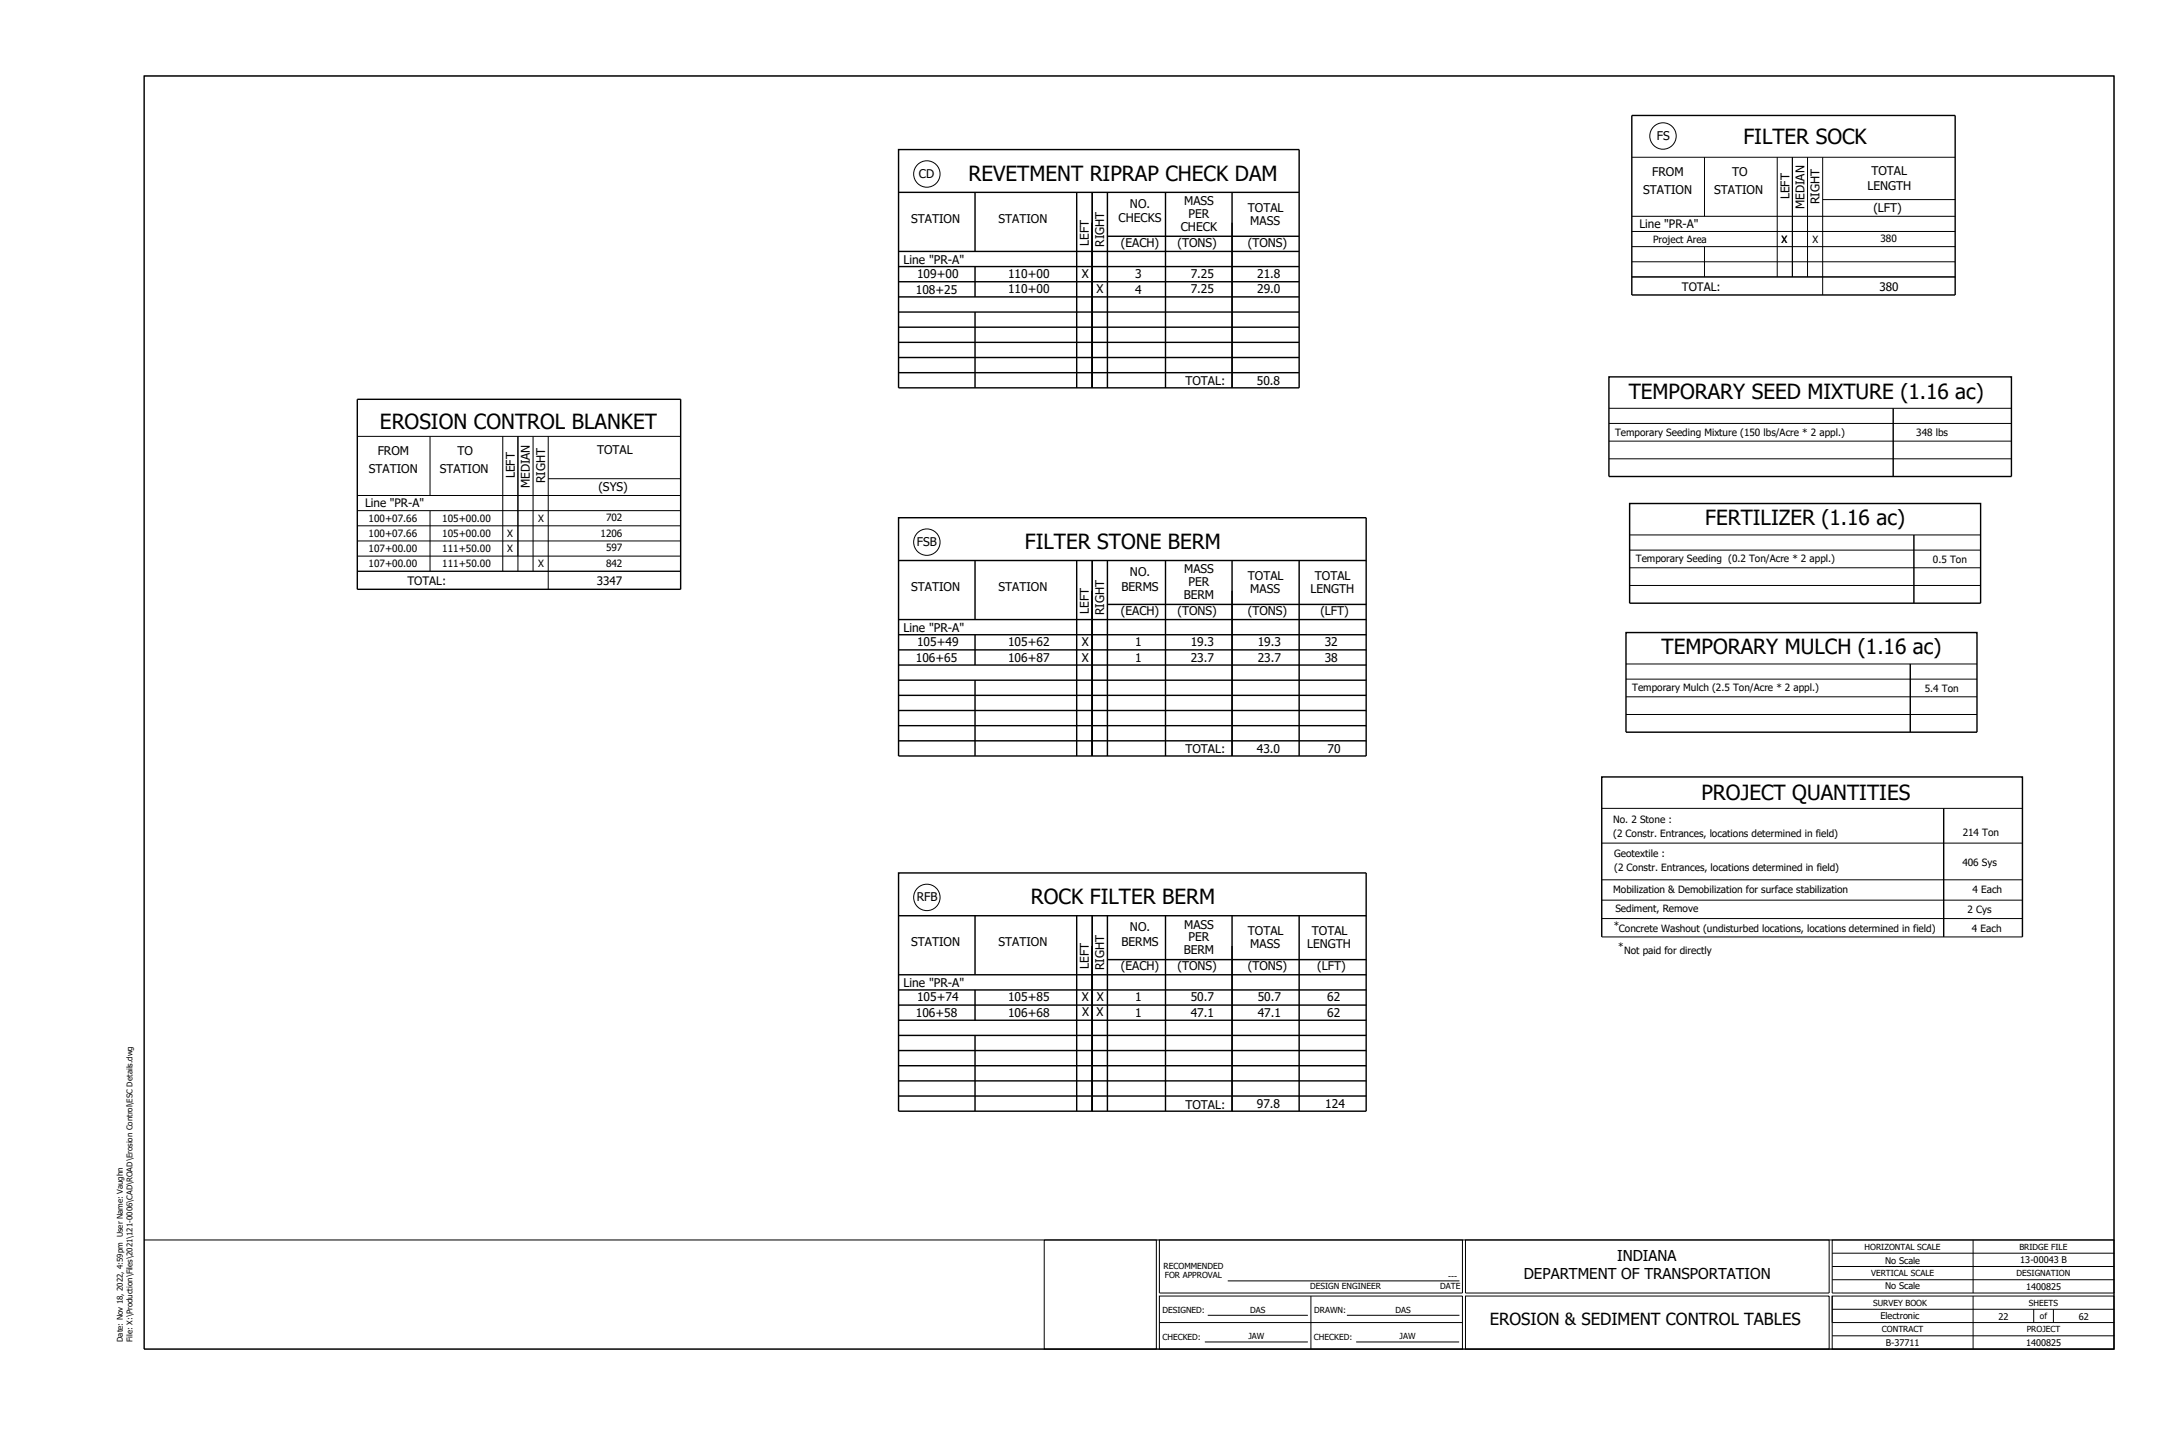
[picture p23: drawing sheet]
<svg xmlns="http://www.w3.org/2000/svg" width="914mm" height="610mm" viewBox="0 0 914 610" stroke-linecap="round" stroke-linejoin="round" font-family="sans-serif">
<defs><g id="words">
<g font-size="8.7">
<text x="730.6" y="60.3">FILTER SOCK</text>
<text x="405.8" y="75.8">REVETMENT RIPRAP CHECK DAM</text>
<text x="682.5" y="167">TEMPORARY SEED MIXTURE (1.16 ac)</text>
<text x="159.2" y="179.7">EROSION CONTROL BLANKET</text>
<text x="714.6" y="220.1">FERTILIZER (1.16 ac)</text>
<text x="429.5" y="230.1">FILTER STONE BERM</text>
<text x="696.3" y="274.1">TEMPORARY MULCH (1.16 ac)</text>
<text x="713" y="335.1">PROJECT QUANTITIES</text>
<text x="432" y="378.9">ROCK FILTER BERM</text>
</g>
<text font-size="7" x="624.3" y="555.3">EROSION &amp; SEDIMENT CONTROL TABLES</text>
<g font-size="6.3">
<text x="677.7" y="528.4">INDIANA</text>
<text x="638.6" y="536">DEPARTMENT OF TRANSPORTATION</text>
</g>
<g font-size="5">
<text x="694.3" y="58.8">FS</text>
<text x="385.1" y="74.5">CD</text>
<text x="692.4" y="73.7">FROM</text>
<text x="725.9" y="73.7">TO</text>
<text x="784.3" y="73.3">TOTAL</text>
<text x="688.6" y="81.4">STATION</text>
<text x="718.4" y="81.4">STATION</text>
<text x="749.9" y="83.5" transform="rotate(-90 749.9 83.5)">LEFT</text>
<text x="782.6" y="79.8">LENGTH</text>
<text x="473.5" y="87.1">NO.</text>
<text x="496.2" y="86">MASS</text>
<text x="522.9" y="88.8">TOTAL</text>
<text x="756.2" y="87.7" transform="rotate(-90 756.2 87.7)">MEDIAN</text>
<text x="762.5" y="85.5" transform="rotate(-90 762.5 85.5)">RIGHT</text>
<text x="785.1" y="88.7">(LFT)</text>
<text x="381.8" y="93.3">STATION</text>
<text x="418.5" y="93.3">STATION</text>
<text x="468.8" y="93.1">CHECKS</text>
<text x="498.1" y="91.2">PER</text>
<text x="524" y="94.2">MASS</text>
<text x="494.8" y="96.6">CHECK</text>
<text x="456.3" y="103" transform="rotate(-90 456.3 103)">LEFT</text>
<text x="462.7" y="103.5" transform="rotate(-90 462.7 103.5)">RIGHT</text>
<text x="469.7" y="103.4">(EACH)</text>
<text x="493.5" y="103.4">(TONS)</text>
<text x="522.9" y="103.4">(TONS)</text>
<text x="378.6" y="110.7">Line &quot;PR-A&quot;</text>
<text x="384.3" y="116.4">109+00</text>
<text x="422.4" y="116.4">110+00</text>
<text x="453.4" y="116.4">X</text>
<text x="475.7" y="116.4">3</text>
<text x="499" y="116.4">7.25</text>
<text x="526.8" y="116.4">21.8</text>
<text x="383.8" y="123.1">108+25</text>
<text x="422.4" y="122.9">110+00</text>
<text x="459.5" y="122.7">X</text>
<text x="475.7" y="123.1">4</text>
<text x="499" y="122.9">7.25</text>
<text x="526.8" y="122.9">29.0</text>
<text x="496.8" y="161.4">TOTAL:</text>
<text x="526.7" y="161.3">50.8</text>
<text x="158.3" y="190.6">FROM</text>
<text x="191.8" y="190.6">TO</text>
<text x="250.2" y="190.3">TOTAL</text>
<text x="154.6" y="198.3">STATION</text>
<text x="184.3" y="198.3">STATION</text>
<text x="215.8" y="200.4" transform="rotate(-90 215.8 200.4)">LEFT</text>
<text x="228.4" y="202.4" transform="rotate(-90 228.4 202.4)">RIGHT</text>
<text x="222.1" y="204.7" transform="rotate(-90 222.1 204.7)">MEDIAN</text>
<text x="250.8" y="205.6">(SYS)</text>
<text x="384.2" y="228.8">FSB</text>
<text x="473.5" y="241.3">NO.</text>
<text x="496.2" y="240.3">MASS</text>
<text x="498.1" y="245.5">PER</text>
<text x="522.9" y="243">TOTAL</text>
<text x="551" y="243">TOTAL</text>
<text x="381.8" y="247.6">STATION</text>
<text x="418.5" y="247.6">STATION</text>
<text x="470" y="247.4">BERMS</text>
<text x="496.1" y="250.8">BERM</text>
<text x="524" y="248.5">MASS</text>
<text x="549.1" y="248.5">LENGTH</text>
<text x="456.3" y="257.2" transform="rotate(-90 456.3 257.2)">LEFT</text>
<text x="462.7" y="257.7" transform="rotate(-90 462.7 257.7)">RIGHT</text>
<text x="469.7" y="257.6">(EACH)</text>
<text x="493.5" y="257.6">(TONS)</text>
<text x="522.9" y="257.6">(TONS)</text>
<text x="553.3" y="257.6">(LFT)</text>
<text x="378.6" y="264.9">Line &quot;PR-A&quot;</text>
<text x="384.3" y="270.7">105+49</text>
<text x="422.4" y="270.7">105+62</text>
<text x="453.4" y="270.7">X</text>
<text x="475.7" y="270.7">1</text>
<text x="499" y="270.7">19.3</text>
<text x="527.1" y="270.7">19.3</text>
<text x="555.2" y="270.7">32</text>
<text x="383.8" y="277.4">106+65</text>
<text x="422.4" y="277.2">106+87</text>
<text x="453.4" y="277.4">X</text>
<text x="475.7" y="277.4">1</text>
<text x="499" y="277.2">23.7</text>
<text x="527.1" y="277.2">23.7</text>
<text x="555.2" y="277.2">38</text>
<text x="496.8" y="315.6">TOTAL:</text>
<text x="526.7" y="315.6">43.0</text>
<text x="556.3" y="315.6">70</text>
<text x="384.2" y="377.6">RFB</text>
<text x="496.2" y="389.1">MASS</text>
<text x="473.5" y="390.2">NO.</text>
<text x="498.1" y="394.3">PER</text>
<text x="522.9" y="391.9">TOTAL</text>
<text x="549.7" y="391.9">TOTAL</text>
<text x="381.8" y="396.4">STATION</text>
<text x="418.5" y="396.4">STATION</text>
<text x="470" y="396.2">BERMS</text>
<text x="496.1" y="399.6">BERM</text>
<text x="524" y="397.3">MASS</text>
<text x="547.8" y="397.3">LENGTH</text>
<text x="456.3" y="406.1" transform="rotate(-90 456.3 406.1)">LEFT</text>
<text x="462.7" y="406.5" transform="rotate(-90 462.7 406.5)">RIGHT</text>
<text x="469.7" y="406.5">(EACH)</text>
<text x="493.5" y="406.5">(TONS)</text>
<text x="522.9" y="406.5">(TONS)</text>
<text x="552" y="406.5">(LFT)</text>
<text x="378.6" y="413.7">Line &quot;PR-A&quot;</text>
<text x="384.3" y="419.5">105+74</text>
<text x="422.4" y="419.5">105+85</text>
<text x="453.4" y="419.5">X</text>
<text x="459.6" y="419.5">X</text>
<text x="475.7" y="419.5">1</text>
<text x="499" y="419.5">50.7</text>
<text x="527.1" y="419.5">50.7</text>
<text x="556.2" y="419.5">62</text>
<text x="422.4" y="426">106+68</text>
<text x="453.5" y="425.8">X</text>
<text x="459.5" y="425.8">X</text>
<text x="499" y="426">47.1</text>
<text x="527.1" y="426">47.1</text>
<text x="556.2" y="426">62</text>
<text x="383.8" y="426.2">106+58</text>
<text x="475.7" y="426.2">1</text>
<text x="496.8" y="464.5">TOTAL:</text>
<text x="526.7" y="464.4">97.8</text>
<text x="555.4" y="464.4">124</text>
</g>
<g font-size="4.9">
<text x="687" y="95.6">Line &quot;PR-A&quot;</text>
<text x="704.8" y="121.8">TOTAL:</text>
<text x="787.6" y="121.8">380</text>
<text x="153" y="212.5">Line &quot;PR-A&quot;</text>
<text x="170.7" y="245.1">TOTAL:</text>
<text x="250.1" y="245.1">3347</text>
</g>
<g font-size="4.2">
<text x="692.7" y="101.7">Project Area</text>
<text x="746.6" y="101.6">X</text>
<text x="759.6" y="101.6">X</text>
<text x="788.1" y="101.4">380</text>
<text x="676.8" y="182.5">Temporary Seeding Mixture (150 lbs/Acre * 2 appl.)</text>
<text x="803.1" y="182.7">348 lbs</text>
<text x="154.5" y="218.6">100+07.66</text>
<text x="185.4" y="218.6">105+00.00</text>
<text x="225.5" y="218.6">X</text>
<text x="254" y="218.3">702</text>
<text x="154.5" y="224.8">100+07.66</text>
<text x="185.4" y="224.8">105+00.00</text>
<text x="212.5" y="225.1">X</text>
<text x="251.7" y="224.9">1206</text>
<text x="154.5" y="231.2">107+00.00</text>
<text x="185.4" y="231.2">111+50.00</text>
<text x="212.5" y="231.3">X</text>
<text x="254" y="230.9">597</text>
<text x="154.5" y="237.5">107+00.00</text>
<text x="185.4" y="237.5">111+50.00</text>
<text x="225.5" y="237.5">X</text>
<text x="254" y="237.6">842</text>
<text x="685.5" y="235.6">Temporary Seeding (0.2 Ton/Acre * 2 appl.)</text>
<text x="810" y="235.9">0.5 Ton</text>
<text x="684" y="289.7">Temporary Mulch (2.5 Ton/Acre * 2 appl.)</text>
<text x="806.6" y="290">5.4 Ton</text>
<text x="676" y="344.6">No. 2 Stone :</text>
<text x="676" y="350.5">(2 Constr. Entrances, locations determined in field)</text>
<text x="822.5" y="350.3">214 Ton</text>
<text x="676.4" y="358.9">Geotextile :</text>
<text x="676.4" y="364.7">(2 Constr. Entrances, locations determined in field)</text>
<text x="822.4" y="362.7">406 Sys</text>
<text x="676" y="374.3">Mobilization &amp; Demobilization for surface stabilization</text>
<text x="826.6" y="374.3">4 Each</text>
<text x="676.9" y="382.2">Sediment, Remove</text>
<text x="824.5" y="382.3">2 Cys</text>
<text x="676.4" y="389.1">*</text>
<text x="678.5" y="390.6">Concrete Washout (undisturbed locations, locations determined in field)</text>
<text x="826.4" y="390.6">4 Each</text>
<text x="678.1" y="398">*</text>
<text x="680.6" y="399.6">Not paid for directly</text>
</g>
<g font-size="3.8">
<text x="790" y="529.5">No Scale</text>
<text x="846.6" y="529.2">13-00043 B</text>
<text x="790" y="540.2">No Scale</text>
<text x="849" y="540.5">1400825</text>
<text x="788" y="552.8">Electronic</text>
<text x="837.5" y="553.1">22</text>
<text x="871.1" y="552.9">62</text>
<text x="790.2" y="563.9">B-37711</text>
<text x="849" y="563.9">1400825</text>
</g>
<g font-size="3.5">
<text x="781.4" y="523.6">HORIZONTAL SCALE</text>
<text x="846.3" y="523.6">BRIDGE FILE</text>
<text x="487.6" y="531.6">RECOMMENDED</text>
<text x="488.1" y="535.4">FOR APPROVAL</text>
<text x="549" y="540">DESIGN ENGINEER</text>
<text x="603.6" y="540">DATE</text>
<text x="606.9" y="535.8">---</text>
<text x="784.1" y="534.7">VERTICAL SCALE</text>
<text x="845.1" y="534.7">DESIGNATION</text>
<text x="487.1" y="550.3">DESIGNED:</text>
<text x="523.9" y="550">DAS</text>
<text x="550.7" y="550.3">DRAWN:</text>
<text x="584.8" y="550">DAS</text>
<text x="784.9" y="547">SURVEY BOOK</text>
<text x="850.2" y="547">SHEETS</text>
<text x="854.9" y="552.6">of</text>
<text x="487.1" y="561.4">CHECKED:</text>
<text x="523.2" y="561">JAW</text>
<text x="550.6" y="561.4">CHECKED:</text>
<text x="586.5" y="561">JAW</text>
<text x="788.6" y="558.2">CONTRACT</text>
<text x="849.3" y="558.2">PROJECT</text>
</g>
<g font-size="3.3">
<text x="51.5" y="562.2" transform="rotate(-90 51.5 562.2)">Date: Nov 18, 2022, 4:59pm User Name: Vaughn</text>
<text x="55.6" y="562.2" transform="rotate(-90 55.6 562.2)">File: X:\Production\Files\2021\121-0006\CAD\ROAD\Erosion Control\ESC Details.dwg</text>
</g>
</g></defs>
<!-- layer: BD_SHT -->
<g fill="none" stroke="#000" stroke-width=".42">
<path d="M60.4 31.8h825.5v533.4h-825.5zM60.4 519.5h825.5M437.6 519.5h47v45.7h-47zM485.9 519.5h127v22.2h-127zM614.1 519.5h152.4v22.2h-152.4zM767.8 519.5h118.1v22.2h-118.1zM826.9 519.5v22.2M514.5 536.7h97.1M767.8 530.6h118.1M767.8 525.1h118.1M767.8 536.2h118.1M485.9 543h127v22.2h-127z"/>
<path d="M485.9 554.1h127M506.1 551.1h42M549.4 543v22.2M564.4 551.1h47.2M614.1 543h152.4v22.2h-152.4zM767.8 543h118.1v22.2h-118.1zM767.8 543v11.1h118.1M767.8 548.5h118.1M767.8 559.7h118.1M826.9 543v22.2M852.3 548.5v5.6M860.5 548.5v5.6"/>
<path d="M504.9 562.2h43.2M568.3 562.2h43.2"/>
</g>
<!-- layer: BD_SHT_Frame -->
<path d="M60.4 31.8h825.5v533.4h-825.5z" fill="none" stroke="#000" stroke-width=".42"/>
<!-- layer: BD_SHT_Table Gridlines -->
<g fill="none" stroke="#000" stroke-width=".42">
<path d="M683.8 65.9h135.5M714.3 65.9v24.7M744.8 65.9v50.1M751.1 65.9v50.1M757.5 65.9v50.1M763.8 65.9v57.7M683.8 90.6h135.5M683.8 97h135.5M763.8 83.6h55.5M683.8 116h135.5M683.8 109.7h135.5M683.8 103.3h135.5"/>
<path d="M714.3 103.3v12.7M674.2 171.1h168.7M674.2 177.4h168.7M149.7 182.8h135.5M180.2 182.8v24.8M210.7 182.8v56.5M217 182.8v56.5M223.4 182.8v56.5M229.7 182.8v64.1M674.2 184.8h168.7M674.2 192.2h168.7M149.7 207.6h135.5"/>
<path d="M149.7 213.9h135.5M180.2 213.9v25.4M229.7 200.6h55.5M149.7 239.3h135.5M149.7 226.6h135.5M149.7 220.3h135.5M149.7 233h135.5M682.9 224.1h147.1M682.9 230.5h147.1M682.9 237.9h147.1M682.9 245.3h147.1M681.4 278.2h147.1"/>
<path d="M681.4 284.5h147.1M681.4 291.9h147.1M681.4 299.4h147.1M671.2 338.7h176.3M671.2 353.2h176.3M671.2 377.1h176.3M671.2 368.6h176.3M671.2 384.8h176.3M671.2 392.5h176.3"/>
</g>
<g fill="none" stroke="#000" stroke-width=".59">
<path d="M683.8 48.4h135.5v75.2h-135.5zM376.6 62.7h167.8v99.8h-167.8zM376.6 80.6h167.8M408.6 80.6v24.7M451.2 80.6v81.9M457.7 93.3v69.2v-81.9v81.9M464.1 99h80.3M464.1 80.6v81.9M488.4 80.6v81.9M516.3 80.6v81.9M376.6 118h167.8M376.6 111.7h167.8"/>
<path d="M376.6 105.3h167.8M408.6 111.7v12.7M376.6 130.7h167.8M376.6 124.4h167.8M376.6 137.1h167.8M408.6 130.7v31.8M376.6 143.4h167.8M376.6 149.8h167.8M376.6 156.1h167.8M674.2 157.9h168.7v41.7h-168.7zM149.7 167.3h135.5v79.6h-135.5zM793.4 171.1v28.5"/>
<path d="M376.6 216.9h195.9v99.8h-195.9zM682.9 211h147.1v41.7h-147.1zM376.6 234.8h195.9M408.6 234.8v24.8M451.2 234.8v81.9M464.1 234.8v81.9M488.4 234.8v81.9M516.3 234.8v81.9M544.4 234.8v81.9M802 224.1v28.6M376.6 259.6h195.9M457.7 247.5v69.2v-81.9v81.9"/>
<path d="M464.1 253.2h108.4M376.6 278.6h195.9M376.6 272.3h195.9M376.6 265.9h195.9M408.6 265.9v12.7M681.4 265h147.1v41.8h-147.1zM800.5 278.2v28.6M376.6 285h195.9M376.6 297.7h195.9M376.6 291.3h195.9M408.6 285v31.7M376.6 304h195.9"/>
<path d="M376.6 310.4h195.9M814.5 338.7v53.8M376.6 365.7h195.9v99.9h-195.9zM376.6 383.7h195.9M408.6 383.7v24.7M451.2 383.7v81.9M457.7 396.4v69.2v-81.9v81.9M464.1 383.7v81.9M488.4 383.7v81.9M516.3 383.7v81.9M544.4 383.7v81.9M671.2 392.5v-67h176.3v67"/>
<path d="M376.6 414.8h195.9M376.6 408.4h195.9M408.6 414.8v12.7M464.1 402.1h108.4M376.6 433.8h195.9M376.6 427.5h195.9M376.6 421.1h195.9M408.6 433.8v31.8M376.6 446.5h195.9M376.6 440.2h195.9M376.6 452.9h195.9M376.6 459.2h195.9"/>
</g>
<!-- layer: BD_SHT_Table Text -->
<g fill="none" stroke="#000" stroke-width=".42">
<circle cx="696.9" cy="57" r="5.5"/>
<circle cx="388.4" cy="72.9" r="5.5"/>
<circle cx="388.4" cy="227.1" r="5.5"/>
<circle cx="388.4" cy="376" r="5.5"/>
</g>
<use href="#words"/>
</svg>
